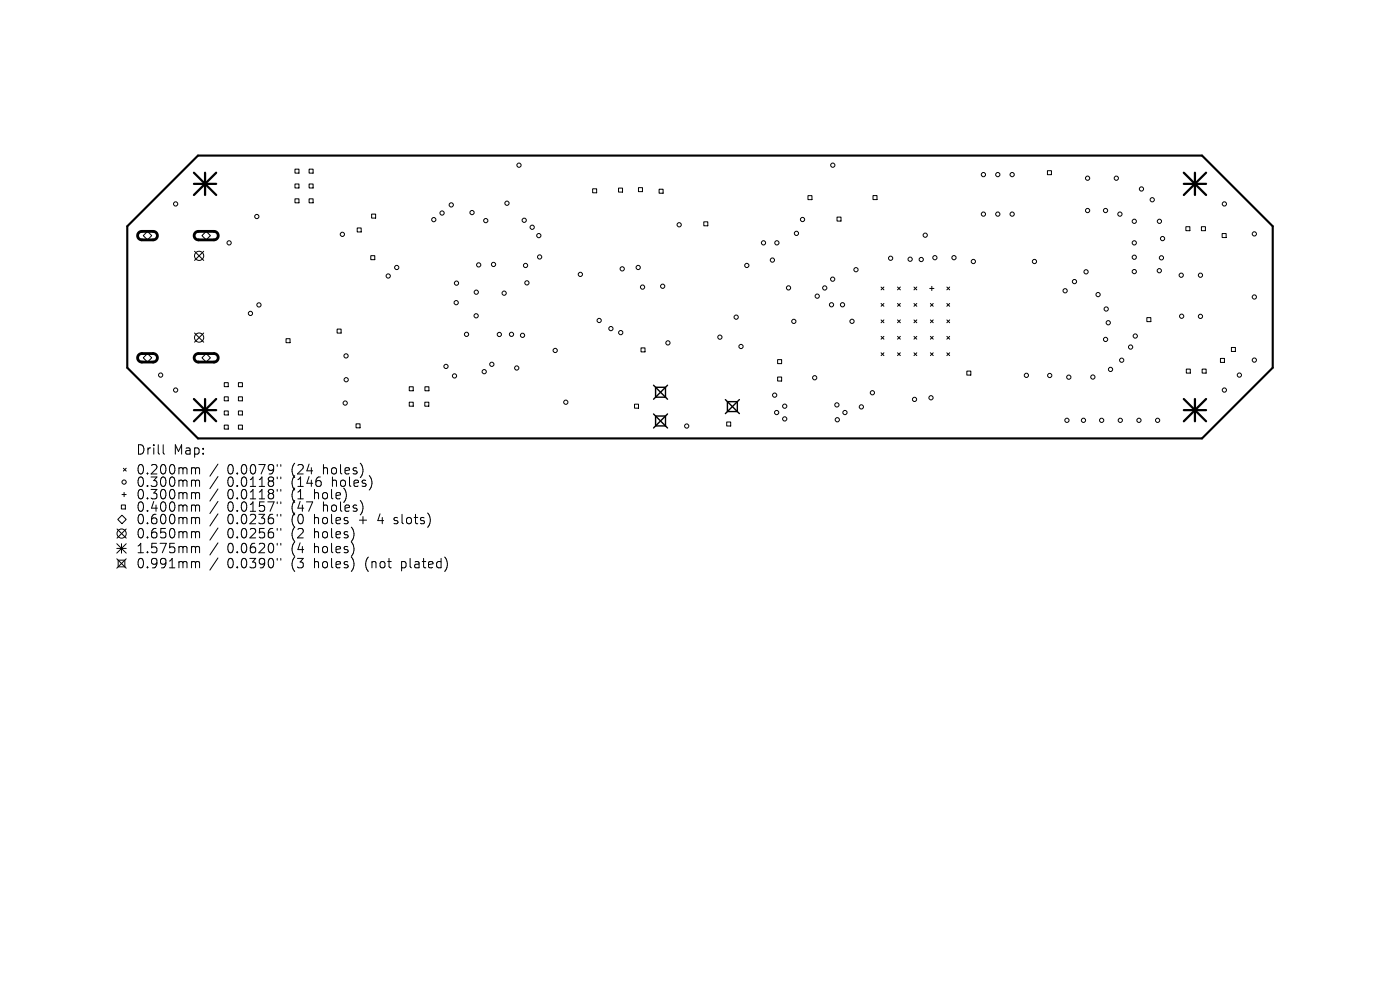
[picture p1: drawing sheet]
<svg xmlns="http://www.w3.org/2000/svg" width="297mm" height="210mm" viewBox="0 0 297 210" stroke-linecap="round" stroke-linejoin="round" font-family="sans-serif">
<defs><g id="words">
<g font-size="2.8">
<text x="28.8" y="96.7">Drill</text>
<text x="28.8" y="100.9">0.200mm</text>
<text x="36.8" y="96.7">Map:</text>
<text x="48.2" y="100.9">0.0079&quot;</text>
<text x="61.9" y="100.9">(24</text>
<text x="68.8" y="100.9">holes)</text>
<text x="28.8" y="103.6">0.300mm</text>
<text x="28.8" y="106.2">0.300mm</text>
<text x="48.2" y="103.6">0.0118&quot;</text>
<text x="48.2" y="106.2">0.0118&quot;</text>
<text x="61.9" y="103.6">(146</text>
<text x="61.9" y="106.2">(1</text>
<text x="66.9" y="106.2">hole)</text>
<text x="70.7" y="103.6">holes)</text>
<text x="28.8" y="108.8">0.400mm</text>
<text x="28.8" y="111.5">0.600mm</text>
<text x="48.2" y="108.8">0.0157&quot;</text>
<text x="48.2" y="111.5">0.0236&quot;</text>
<text x="61.9" y="108.8">(47</text>
<text x="61.9" y="111.5">(0</text>
<text x="66.9" y="111.5">holes</text>
<text x="68.8" y="108.8">holes)</text>
<text x="76.6" y="111.5">+</text>
<text x="80.8" y="111.5">4</text>
<text x="84.5" y="111.5">slots)</text>
<text x="28.8" y="114.5">0.650mm</text>
<text x="28.8" y="117.6">1.575mm</text>
<text x="48.2" y="114.5">0.0256&quot;</text>
<text x="48.2" y="117.6">0.0620&quot;</text>
<text x="61.9" y="114.5">(2</text>
<text x="61.9" y="117.6">(4</text>
<text x="66.9" y="114.5">holes)</text>
<text x="66.9" y="117.6">holes)</text>
<text x="28.8" y="120.8">0.991mm</text>
<text x="48.2" y="120.8">0.0390&quot;</text>
<text x="61.9" y="120.8">(3</text>
<text x="66.9" y="120.8">holes)</text>
<text x="78" y="120.8">(not</text>
<text x="85.8" y="120.8">plated)</text>
</g>
</g></defs>
<path d="M27 48l15-15h213l15 15v30l-15 15h-213l-15-15z" fill="none" stroke="#000" stroke-width=".45"/>
<g fill="none" stroke="#000" stroke-width=".21">
<path d="M62.6 35.9h.8v.8h-.8zM62.6 39h.8v.9h-.8zM65.6 35.9h.8v.8h-.8zM65.6 39h.8v.9h-.8zM131.2 39.9h.9v.8h-.9zM135.4 39.8h.9v.9h-.9zM222.2 36.2h.9v.9h-.9zM31.3 49.1l.9 .9-.9 .9-.9-.9zM41.3 53.3l1.9 1.9M43.2 53.3l-1.9 1.9M43.7 49.1l.9 .9-.9 .9-.9-.9zM62.6 42.2h.8v.8h-.8z"/>
<path d="M65.6 42.2h.8v.8h-.8zM75.8 48.4h.8v.8h-.8zM78.7 54.2h.8v.9h-.8zM78.8 45.4h.9v.9h-.9zM125.7 40h.9v.9h-.9zM139.8 40.1h.9v.9h-.9zM149.3 47.1h.9v.8h-.9zM171.4 41.5h.9v.9h-.9zM177.6 46h.8v.9h-.8zM185.2 41.5h.9v.8h-.9zM251.6 48.1h.8v.8h-.8zM254.9 48.1h.8v.8h-.8z"/>
<path d="M259.3 49.5h.8v.9h-.8zM31.3 75l.9 .9-.9 .9-.9-.9zM41.3 70.6l1.9 2M42.8 75.9l.9-.9 .9 .9-.9 .9zM43.2 70.6l-1.9 2M60.7 71.8h.8v.9h-.8zM71.5 69.8h.9v.9h-.9zM136 73.8h.8v.8h-.8zM165 76.3h.8v.8h-.8zM165 80h.8v.8h-.8zM186.9 60.9l.6 .6M186.9 64.4l.6 .6"/>
<path d="M186.9 67.9l.6 .6M186.9 71.3l.6 .6M186.9 74.8l.6 .6M187.5 60.9l-.6 .6M187.5 64.4l-.6 .6M187.5 67.9l-.6 .6M187.5 71.3l-.6 .6M187.5 74.8l-.6 .6M190.4 64.4l.6 .6M190.4 67.9l.6 .6M190.4 74.8l.6 .6M190.4 60.9l.6 .6"/>
<path d="M190.4 71.3l.6 .6M191 60.9l-.6 .6M191 64.4l-.6 .6M191 67.9l-.6 .6M191 71.3l-.6 .6M191 74.8l-.6 .6M193.9 71.3l.6 .6M193.9 64.4l.6 .6M193.9 74.8l.6 .6M193.9 60.9l.6 .6M193.9 67.9l.6 .6M194.5 60.9l-.6 .6"/>
<path d="M194.5 64.4l-.6 .6M194.5 67.9l-.6 .6M194.5 71.3l-.6 .6M194.5 74.8l-.6 .6M197.2 61.2h.9M197.4 74.8l.6 .6M197.4 67.9l.6 .6M197.4 71.3l.6 .6M197.4 64.4l.6 .6M197.7 60.7v.9M198 64.4l-.6 .6M198 67.9l-.6 .6"/>
<path d="M198 71.3l-.6 .6M198 74.8l-.6 .6M200.9 71.3l.6 .6M200.9 74.8l.6 .6M200.9 67.9l.6 .6M200.9 60.9l.6 .6M200.9 64.4l.6 .6M201.5 60.9l-.6 .6M201.5 64.4l-.6 .6M201.5 67.9l-.6 .6M201.5 71.3l-.6 .6M201.5 74.8l-.6 .6"/>
<path d="M205.1 78.7h.9v.9h-.9zM243.3 67.4h.8v.8h-.8zM251.7 78.3h.8v.8h-.8zM255 78.3h.9v.8h-.9zM258.9 76h.9v.9h-.9zM261.2 73.7h.9v.9h-.9zM26.2 99.3l.6 .6M26.8 99.3l-.6 .6M34.6 94.3v1.8l.3 .2M40.9 99.2h.3l.3 .3M41.5 99.5l.3-.3 .4 .1 .1 1.2M41.5 99.5v1"/>
<path d="M46.2 98.4l-1.7 2.6M47.6 81.2h.8v.8h-.8zM47.6 84.2h.8v.8h-.8zM47.6 87.2h.8v.8h-.8zM47.6 90.2h.8v.8h-.8zM50.6 81.2h.8v.8h-.8zM50.6 84.2h.8v.8h-.8zM50.6 87.2h.8v.8h-.8zM50.6 90.2h.8v.8h-.8zM58.8 98.5v.4M59.6 98.5v.4M75.5 89.9h.9v.9h-.9z"/>
<path d="M86.8 82h.9v.9h-.9zM86.8 85.3h.9v.9h-.9zM90.1 85.3h.9v.9h-.9zM90.1 82h.9v.9h-.9zM134.6 85.7h.9v.9h-.9zM154.2 89.5h.8v.9h-.8zM24.8 115.3l2 2M24.8 116.3h2M24.8 118.5l2 2M24.8 112.2l2 2M25.1 118.8h1.4v1.4h-1.4zM25.8 107.1h.8v.9h-.8z"/>
<path d="M25.8 115.3v2M25.9 109.3l.9 .9-.9 .9-.9-.9zM25.9 104.9h.9M26.3 104.5v.9M26.8 112.2l-2 2M26.8 115.3l-2 2M26.8 118.5l-2 2M40.9 101.8l.5 .1 .1 .2M40.9 104.5h.3l.3 .3M40.9 107.1h.3l.3 .3M40.9 109.8h.3l.3 .3M40.9 112.8h.3l.3 .3"/>
<path d="M40.9 115.9l.5 .1 .1 .2M40.9 119.1l.5 .1 .1 .2M41.5 102.1v1.1M41.5 104.8v1M41.5 107.4v1.1M41.5 110.1v1M41.5 113.1v1M41.5 116.2v1.1M41.5 119.4v1.1M41.5 102.1l.3-.3 .4 .1 .1 1.3M41.5 104.8l.3-.3 .4 .1 .1 1.2M41.5 107.4l.3-.3 .4 .1 .1 1.3"/>
<path d="M41.5 110.1l.3-.3 .4 .1 .1 1.2M41.5 113.1l.3-.3 .4 .1 .1 1.2M41.5 116.2l.3-.3 .4 .1 .1 1.3M41.5 119.4l.3-.3 .4 .1 .1 1.3M46.2 101.1l-1.7 2.6M46.2 103.7l-1.7 2.6M46.2 106.4l-1.7 2.5M46.2 109l-1.7 2.6M46.2 112l-1.7 2.6M46.2 115.2l-1.7 2.5M46.2 118.4l-1.7 2.5M58.8 101.2v.4"/>
<path d="M58.8 103.8v.4M58.8 106.5v.3M58.8 109.1v.4M58.8 112.1v.4M58.8 115.3v.3M58.8 118.5v.3M59.6 101.2v.4M59.6 103.8v.4M59.6 106.5v.3M59.6 109.1v.4M59.6 112.1v.4M59.6 115.3v.3"/>
<path d="M59.6 118.5v.3M83.6 111l.2 .1M83.7 109.9v.4"/>
<circle cx="110.1" cy="35" r=".45"/>
<circle cx="176.7" cy="35" r=".45"/>
<circle cx="208.6" cy="37" r=".45"/>
<circle cx="211.7" cy="37" r=".45"/>
<circle cx="214.7" cy="37" r=".45"/>
<circle cx="230.7" cy="37.8" r=".45"/>
<circle cx="236.8" cy="37.8" r=".45"/>
<circle cx="37.3" cy="43.3" r=".45"/>
<circle cx="42.2" cy="54.3" r=".97"/>
<circle cx="48.6" cy="51.5" r=".45"/>
<circle cx="54.5" cy="45.9" r=".45"/>
<circle cx="72.6" cy="49.7" r=".45"/>
<circle cx="82.4" cy="58.5" r=".45"/>
<circle cx="84.2" cy="56.7" r=".45"/>
<circle cx="92" cy="46.6" r=".45"/>
<circle cx="93.8" cy="45.2" r=".45"/>
<circle cx="95.7" cy="43.5" r=".45"/>
<circle cx="100.1" cy="45.1" r=".45"/>
<circle cx="101.6" cy="56.2" r=".45"/>
<circle cx="103.1" cy="46.8" r=".45"/>
<circle cx="104.7" cy="56.1" r=".45"/>
<circle cx="107.6" cy="43.1" r=".45"/>
<circle cx="111.2" cy="46.7" r=".45"/>
<circle cx="111.5" cy="56.3" r=".45"/>
<circle cx="112.9" cy="48.2" r=".45"/>
<circle cx="114.3" cy="50" r=".45"/>
<circle cx="114.5" cy="54.5" r=".45"/>
<circle cx="123.1" cy="58.2" r=".45"/>
<circle cx="132" cy="57" r=".45"/>
<circle cx="135.4" cy="56.7" r=".45"/>
<circle cx="144.1" cy="47.7" r=".45"/>
<circle cx="158.4" cy="56.3" r=".45"/>
<circle cx="162" cy="51.5" r=".45"/>
<circle cx="163.9" cy="55.2" r=".45"/>
<circle cx="164.8" cy="51.5" r=".45"/>
<circle cx="169" cy="49.5" r=".45"/>
<circle cx="170.3" cy="46.6" r=".45"/>
<circle cx="176.6" cy="59.2" r=".45"/>
<circle cx="181.6" cy="57.2" r=".45"/>
<circle cx="188.9" cy="54.8" r=".45"/>
<circle cx="193.1" cy="55" r=".45"/>
<circle cx="195.4" cy="55.1" r=".45"/>
<circle cx="196.3" cy="49.9" r=".45"/>
<circle cx="198.3" cy="54.7" r=".45"/>
<circle cx="202.4" cy="54.7" r=".45"/>
<circle cx="206.5" cy="55.5" r=".45"/>
<circle cx="208.6" cy="45.4" r=".45"/>
<circle cx="211.7" cy="45.4" r=".45"/>
<circle cx="214.7" cy="45.4" r=".45"/>
<circle cx="219.5" cy="55.5" r=".45"/>
<circle cx="227.9" cy="59.7" r=".45"/>
<circle cx="230.4" cy="57.7" r=".45"/>
<circle cx="230.7" cy="44.7" r=".45"/>
<circle cx="234.5" cy="44.7" r=".45"/>
<circle cx="237.6" cy="45.4" r=".45"/>
<circle cx="240.6" cy="46.9" r=".45"/>
<circle cx="240.6" cy="54.6" r=".45"/>
<circle cx="240.6" cy="57.6" r=".45"/>
<circle cx="240.6" cy="51.5" r=".45"/>
<circle cx="242.2" cy="40.1" r=".45"/>
<circle cx="244.4" cy="42.4" r=".45"/>
<circle cx="245.9" cy="57.4" r=".45"/>
<circle cx="246" cy="46.9" r=".45"/>
<circle cx="246.4" cy="54.7" r=".45"/>
<circle cx="246.6" cy="50.6" r=".45"/>
<circle cx="250.6" cy="58.4" r=".45"/>
<circle cx="254.7" cy="58.4" r=".45"/>
<circle cx="259.7" cy="43.3" r=".45"/>
<circle cx="266.1" cy="49.6" r=".45"/>
<circle cx="34.1" cy="79.6" r=".45"/>
<circle cx="42.2" cy="71.6" r=".97"/>
<circle cx="53.1" cy="66.5" r=".45"/>
<circle cx="54.9" cy="64.7" r=".45"/>
<circle cx="73.4" cy="75.5" r=".45"/>
<circle cx="94.6" cy="77.7" r=".45"/>
<circle cx="96.4" cy="79.7" r=".45"/>
<circle cx="96.8" cy="64.2" r=".45"/>
<circle cx="96.8" cy="60.1" r=".45"/>
<circle cx="99" cy="70.9" r=".45"/>
<circle cx="101" cy="67" r=".45"/>
<circle cx="101" cy="62" r=".45"/>
<circle cx="102.7" cy="78.8" r=".45"/>
<circle cx="104.3" cy="77.3" r=".45"/>
<circle cx="105.9" cy="71" r=".45"/>
<circle cx="107" cy="62.2" r=".45"/>
<circle cx="108.5" cy="70.9" r=".45"/>
<circle cx="109.6" cy="78.1" r=".45"/>
<circle cx="110.9" cy="71.1" r=".45"/>
<circle cx="111.8" cy="60" r=".45"/>
<circle cx="117.8" cy="74.3" r=".45"/>
<circle cx="127.1" cy="68" r=".45"/>
<circle cx="129.6" cy="69.7" r=".45"/>
<circle cx="131.7" cy="70.6" r=".45"/>
<circle cx="136.3" cy="60.9" r=".45"/>
<circle cx="140.6" cy="60.7" r=".45"/>
<circle cx="141.7" cy="72.7" r=".45"/>
<circle cx="152.7" cy="71.5" r=".45"/>
<circle cx="156.2" cy="67.3" r=".45"/>
<circle cx="157.2" cy="73.5" r=".45"/>
<circle cx="167.3" cy="61.1" r=".45"/>
<circle cx="168.4" cy="68.2" r=".45"/>
<circle cx="173.4" cy="62.8" r=".45"/>
<circle cx="175" cy="61.1" r=".45"/>
<circle cx="176.4" cy="64.7" r=".45"/>
<circle cx="178.7" cy="64.6" r=".45"/>
<circle cx="180.8" cy="68.2" r=".45"/>
<circle cx="217.7" cy="79.6" r=".45"/>
<circle cx="222.7" cy="79.7" r=".45"/>
<circle cx="226" cy="61.7" r=".45"/>
<circle cx="231.8" cy="80" r=".45"/>
<circle cx="233" cy="62.5" r=".45"/>
<circle cx="234.5" cy="72" r=".45"/>
<circle cx="234.7" cy="65.6" r=".45"/>
<circle cx="235.1" cy="68.5" r=".45"/>
<circle cx="235.6" cy="78.4" r=".45"/>
<circle cx="238" cy="76.4" r=".45"/>
<circle cx="239.9" cy="73.6" r=".45"/>
<circle cx="240.8" cy="71.3" r=".45"/>
<circle cx="250.7" cy="67.1" r=".45"/>
<circle cx="254.7" cy="67.1" r=".45"/>
<circle cx="262.9" cy="79.6" r=".45"/>
<circle cx="266.1" cy="76.4" r=".45"/>
<circle cx="266.1" cy="63" r=".45"/>
<circle cx="37.3" cy="82.7" r=".45"/>
<circle cx="73.2" cy="85.5" r=".45"/>
<circle cx="73.4" cy="80.6" r=".45"/>
<circle cx="120" cy="85.3" r=".45"/>
<circle cx="145.7" cy="90.4" r=".45"/>
<circle cx="164.3" cy="83.8" r=".45"/>
<circle cx="164.8" cy="87.5" r=".45"/>
<circle cx="166.5" cy="86.2" r=".45"/>
<circle cx="166.5" cy="88.9" r=".45"/>
<circle cx="172.8" cy="80.1" r=".45"/>
<circle cx="177.5" cy="85.9" r=".45"/>
<circle cx="177.6" cy="89" r=".45"/>
<circle cx="179.3" cy="87.5" r=".45"/>
<circle cx="182.7" cy="86.3" r=".45"/>
<circle cx="185.1" cy="83.3" r=".45"/>
<circle cx="194" cy="84.7" r=".45"/>
<circle cx="197.5" cy="84.4" r=".45"/>
<circle cx="226.3" cy="89.2" r=".45"/>
<circle cx="226.7" cy="80" r=".45"/>
<circle cx="229.9" cy="89.2" r=".45"/>
<circle cx="233.7" cy="89.2" r=".45"/>
<circle cx="237.7" cy="89.2" r=".45"/>
<circle cx="241.6" cy="89.2" r=".45"/>
<circle cx="245.6" cy="89.2" r=".45"/>
<circle cx="259.7" cy="82.7" r=".45"/>
<circle cx="25.8" cy="113.2" r=".97"/>
<circle cx="26.3" cy="102.3" r=".45"/>
</g>
<path d="M29.5 49.3l.5-.2h2.5a.9 .9 0 0 1 .9 .9 .9 .9 0 0 1-.9 .9h-2.4a.9 .9 0 0 1-.8-.6 .9 .9 0 0 1 .2-1zM41.5 49.3l.5-.2h3.4a.9 .9 0 0 1 .9 .9 .9 .9 0 0 1-.9 .9h-3.3a.9 .9 0 0 1-.8-.6 .9 .9 0 0 1 .2-1zM29.5 75.3l.5-.3h2.5a.9 .9 0 0 1 .9 .9 .9 .9 0 0 1-.9 .9h-2.4a.9 .9 0 0 1-.8-.6 .9 .9 0 0 1 .2-.9zM41.5 75.3l.5-.3h3.4a.9 .9 0 0 1 .9 .9 .9 .9 0 0 1-.9 .9h-3.3a.9 .9 0 0 1-.8-.6 .9 .9 0 0 1 .2-.9z" fill="none" stroke="#000" stroke-width=".6"/>
<g fill="none" stroke="#000" stroke-width=".47">
<path d="M41.1 36.6l4.8 4.8M41.1 39h4.8M43.5 36.6v4.8M45.9 36.6l-4.8 4.8M251.1 39h4.8M251.1 36.6l4.8 4.8M253.5 36.6v4.8M255.9 36.6l-4.8 4.8M41.1 84.6l4.8 4.8M41.1 87h4.8M43.5 84.6v4.8M45.9 84.6l-4.8 4.8"/>
<path d="M251.1 87h4.8M251.1 84.6l4.8 4.8M253.5 84.6v4.8M255.9 84.6l-4.8 4.8"/>
</g>
<path d="M138.6 81.7l3 3M138.6 87.8l3 3M139.1 82.2h2.1v2.1h-2.1zM139.1 88.2h2.1v2.2h-2.1zM141.6 81.7l-3 3M141.6 87.8l-3 3M153.9 84.8l3 2.9M154.3 85.2h2.1v2.1h-2.1zM156.9 84.8l-3 2.9" fill="none" stroke="#000" stroke-width=".3"/>
<use href="#words"/>
</svg>
